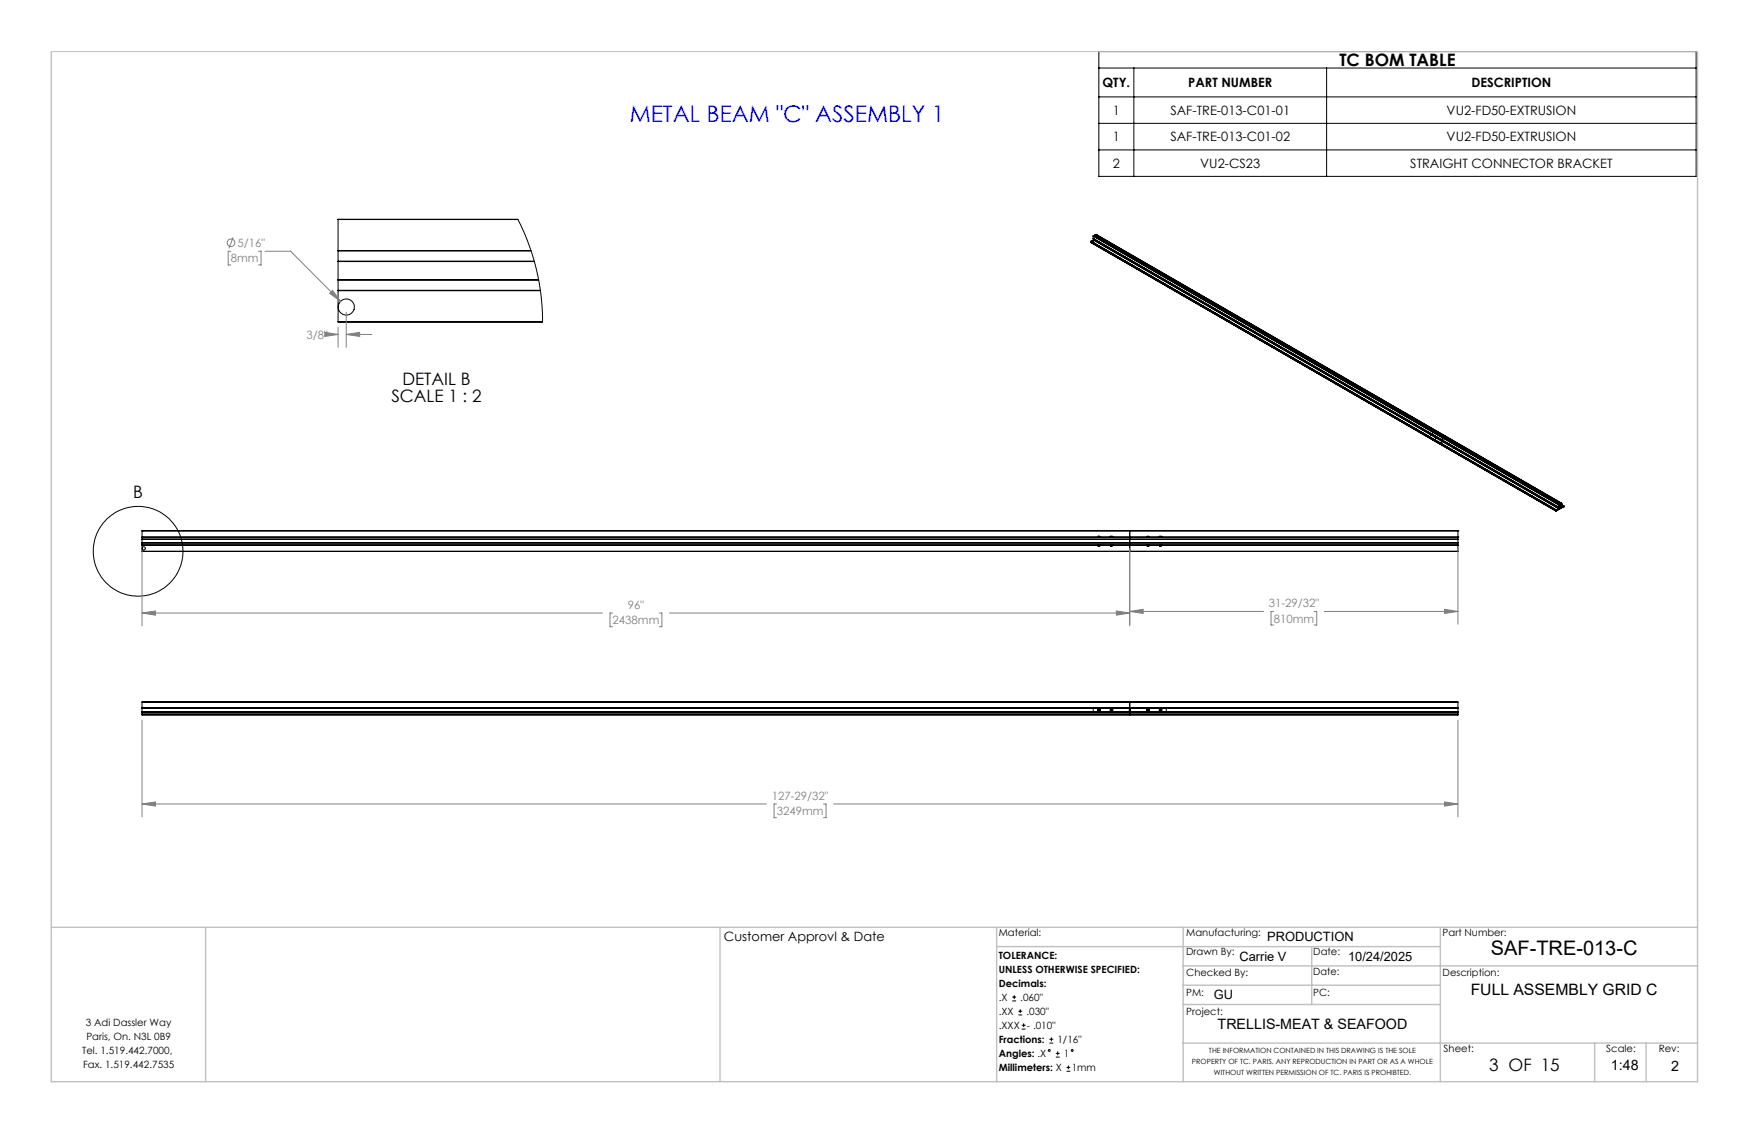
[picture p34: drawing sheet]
<svg xmlns="http://www.w3.org/2000/svg" width="432mm" height="279mm" viewBox="0 0 432 279" stroke-linecap="round" stroke-linejoin="round" font-family="sans-serif">
<defs><g id="words">
<text font-size="5.6" fill="#00f" x="155.5" y="30.2">METAL BEAM &quot;C&quot; ASSEMBLY 1</text>
<text font-size="4.9" x="368.1" y="235.8">SAF-TRE-013-C</text>
<g font-size="4.2">
<text x="330.7" y="16.3">TC BOM TABLE</text>
<text x="99.3" y="95">DETAIL B</text>
<text x="96.6" y="99.2">SCALE 1 : 2</text>
<text x="32.9" y="123">B</text>
<text x="367.6" y="264.2">3 OF 15</text>
</g>
<text font-size="3.9" x="363.1" y="245.6">FULL ASSEMBLY GRID C</text>
<g font-size="3.5">
<text x="300.6" y="253.9">TRELLIS-MEAT &amp; SEAFOOD</text>
<text x="397.7" y="264.2">1:48</text>
<text x="412.6" y="264.3">2</text>
</g>
<g font-size="3.2">
<text x="272.2" y="21.5">QTY.</text>
<text x="293.3" y="21.5">PART NUMBER</text>
<text x="363.3" y="21.5">DESCRIPTION</text>
<text x="274.7" y="28.4">1</text>
<text x="288.9" y="28.4">SAF-TRE-013-C01-01</text>
<text x="357.2" y="28.4">VU2-FD50-EXTRUSION</text>
<text x="274.7" y="34.9">1</text>
<text x="288.9" y="34.9">SAF-TRE-013-C01-02</text>
<text x="357.2" y="34.9">VU2-FD50-EXTRUSION</text>
<text x="274.7" y="41.5">2</text>
<text x="296.3" y="41.5">VU2-CS23</text>
<text x="348.2" y="41.5">STRAIGHT CONNECTOR BRACKET</text>
<text x="178.7" y="232.3">Customer Approvl &amp; Date</text>
<text x="312.9" y="232.3">PRODUCTION</text>
<text x="306" y="237.1">Carrie V</text>
<text x="332.8" y="237.1">10/24/2025</text>
<text x="299.7" y="246.6">GU</text>
</g>
<g font-size="2.8" fill="#808080">
<text x="57" y="64.8">8mm</text>
<text x="58.6" y="61">5/16&quot;</text>
<text x="75.7" y="83.6">3/8&quot;</text>
<text x="313.2" y="149.9">31-29/32&quot;</text>
<text x="151.2" y="154.1">2438mm</text>
<text x="155" y="150.3">96&quot;</text>
<text x="314.5" y="153.6">810mm</text>
<text x="190.5" y="197.4">127-29/32&quot;</text>
<text x="191.8" y="201.2">3249mm</text>
</g>
<g font-size="2.5">
<text x="246.6" y="231">Material:</text>
<text x="292.9" y="231">Manufacturing:</text>
<text x="356.2" y="231.1">Part Number:</text>
<text x="246.6" y="236.6">TOLERANCE:</text>
<text x="292.9" y="235.8">Drawn By:</text>
<text x="324.2" y="235.8">Date:</text>
<text x="246.6" y="240.1">UNLESS OTHERWISE SPECIFIED:</text>
<text x="246.6" y="243.6">Decimals:</text>
<text x="292.9" y="241">Checked By:</text>
<text x="292.9" y="245.7">PM:</text>
<text x="324.2" y="245.7">PC:</text>
<text x="324.2" y="240.7">Date:</text>
<text x="356.2" y="241">Description:</text>
<text x="246.6" y="247">.X</text>
<text x="246.6" y="250.5">.XX</text>
<text x="251.9" y="247">.060&quot;</text>
<text x="253.4" y="250.5">.030&quot;</text>
<text x="292.9" y="250.6">Project:</text>
<text x="21.2" y="253.2">3 Adi Dassler Way</text>
<text x="21.3" y="256.7">Paris, On. N3L 0B9</text>
<text x="246.6" y="257.4">Fractions:</text>
<text x="246.6" y="254">.XXX</text>
<text x="253.5" y="254">- .010&quot;</text>
<text x="261.1" y="257.4">1/16&quot;</text>
<text x="20.3" y="260.1">Tel. 1.519.442.7000,</text>
<text x="20.5" y="263.6">Fax. 1.519.442.7535</text>
<text x="246.6" y="260.9">Angles: .X</text>
<text x="262.6" y="260.9">1</text>
<text x="356.4" y="259.7">Sheet:</text>
<text x="396.6" y="259.7">Scale:</text>
<text x="409.5" y="259.7">Rev:</text>
<text x="246.6" y="264.4">Millimeters: X</text>
<text x="264.6" y="264.4">1mm</text>
</g>
<g font-size="1.8">
<text x="294.3" y="262.7">PROPERTY OF TC. PARIS. ANY REPRODUCTION IN PART OR AS A WHOLE</text>
<text x="298.5" y="259.9">THE INFORMATION CONTAINED IN THIS DRAWING IS THE SOLE</text>
<text x="299.7" y="265.4">WITHOUT WRITTEN PERMISSION OF TC. PARIS IS PROHIBTED.</text>
</g>
</g></defs>
<g fill="none" stroke="#000" stroke-width=".25">
<path d="M271.3 12.7h147.4v30.8h-147.4zM271.3 16.8h147.4M279.9 16.8v26.7M327.5 16.8v26.7M271.3 23.9h147.4M271.3 30.4h147.4M271.3 37h147.4M83.5 54.2l44.3-.1 2.4 5.2 2.2 6.9 1.1 6.3 .4 7-50.4-.1M83.5 54.2v7.6M83.5 54.2h44.4M269.3 59.5h.1M269.3 59.8v.1"/>
<path d="M269.3 59.9h.1M269.3 59.5l114.9 66.4M269.3 59.9l114.9 66.3M269.3 59.5l114.9 66.3M269.3 59.8l114.9 66.4M269.5 59.7l-.2 .1M269.5 59.7l.2 .1M269.6 59.4l.3 .1-.2 .1zM269.6 59.5h.3M269.6 59.7v.1M269.9 58.2h.1M269.9 58.8h.1"/>
<path d="M269.9 58.2v.6M269.9 59.4v.1M269.9 58.8l114.8 66.4M269.9 58.2l114.8 66.4M269.9 59.5h.1M269.9 59.5l-.2 .1M269.9 59.2h.1M269.9 59.2l83.4 48.1M269.9 59.2l-.6 .3M270.1 58.1h.1M270.1 58.1l86.2 49.8M270.1 58.1l-.2 .1"/>
<path d="M270.1 58.9v.4M270.4 58l86.2 49.8 .2-.2M270.4 58h.1M270.4 58l114.8 66.3M270.4 57.9l114.8 66.3M270.5 58.1l-.2 .1M270.6 57.9l86.2 49.7M270.6 57.9h.1M270.6 57.9h-.2M83.5 61.8v.1M83.5 64.5v.1M83.5 69v.1"/>
<path d="M83.5 71.6v.2M83.5 61.8h47.6M83.5 61.9h47.6M83.5 64.5h48.4M83.5 61.9v2.6M83.5 64.6v4.4M83.5 69.1v2.5M83.5 71.8v7.6M83.5 69.1h49.5M83.5 71.6h49.9M83.5 64.6h48.4M83.5 69h49.5"/>
<path d="M83.5 71.8h49.9M83.5 79.4h50.4M353 106.8v.3M353.2 107.2h.2l-.1 .2M353.3 107.1l-.1 .1M353.3 107.1l.2 .2-.1 .1M353.3 107.1l-.1 .2M353.3 107.2l.2 .2M353.3 107.2h.1M353.3 107.2v.1M353.3 107.3v.1M353.3 107.1l.2 .3"/>
<path d="M353.3 107.1h.1M353.3 107.2l.1 .1M353.3 107.4h.1M353.3 107.3l.1 .1M353.3 107.3h.1M353.4 107.1h.1M353.4 107.3v.1M353.4 107.4h-.1M353.4 107.1l.1 .2M353.4 107.4h.1M353.4 107.4l1 .5M353.5 107.4h.1"/>
<path d="M353.6 107.3h.1M354.4 107.8l.1 .3zM354.4 107.9h.1l-.1 .1M354.4 107.8l.2 .3M354.4 107.9h.1M354.4 107.9v.1M354.4 107.8v.1M354.4 107.8l.1 .3 1.6 .9M354.4 107.8l.2 .2M354.4 107.8h.1M354.4 107.9l.1 .1M354.4 108h.1"/>
<path d="M354.5 107.7l.1 .2M354.5 107.7h.1M354.5 108h-.1M354.6 108.1h.1M354.6 108h.1M354.6 107.9h.1M355.5 109.3h.1M355.5 109.4h.1M355.5 109.5v.1M355.5 109.6h.1M355.5 109.3v.1M355.5 109.5l28.7 16.6"/>
<path d="M355.7 109.5h-.2M356.1 108h.1M356.1 108.6h.1M356.1 108v.9M356.1 108l28.6 16.5M356.1 109h.1M356.1 109l1.4 .8M356.1 109l-.6 .3M356.2 108.7v.3M356.3 107.9h.1M356.3 107.9l28.6 16.5M356.3 107.9l-.2 .1"/>
<path d="M356.7 107.9l-.2 .1M356.8 107.6l28.6 16.5M357.5 109.7h.2M357.5 109.7l.1 .2M357.6 109.7h.1M357.5 109.7l.1 .1M357.5 109.7h.1M357.6 109.6l.2 .3M357.6 109.7l.1 .2M357.6 109.8v.1M357.6 109.7l.1 .1M357.6 109.7h-.1"/>
<path d="M357.6 109.6h.1M357.6 109.9h.1M357.6 109.7v.1M357.6 109.6l.1 .1M357.6 109.6l-.1 .1M357.6 109.6h.2M357.6 109.8h.1M357.7 109.6h.1M357.7 109.8l-.1 .1M357.7 109.7v.2M357.8 109.9h.1M357.8 109.9l.8 .5"/>
<path d="M358.6 110.3h.1M358.6 110.3l.1-.1 .1 .3 26 15M358.6 110.3l.2 .2zM358.6 110.3l.2 .2h-.1M358.6 110.3h.2v.2M358.7 110.3h.1M358.7 110.3v.1M358.7 110.4v.1M358.7 110.2h.1M358.7 110.2l.2 .3M358.7 110.3l.1 .2M358.7 110.5h.1"/>
<path d="M358.7 110.4l.1 .1M358.7 110.4h.1M358.8 110.2h.1M358.8 110.5h.1M358.8 110.5h-.1M358.8 110.5l26 15M358.9 110.5h.1M358.9 110.4h.1M359.3 110.5v.3M359.4 110.6v.2M35.1 133.1h324.8zM35.1 134.5h324.8z"/>
<path d="M35.1 132.6h.1M35.1 134h.1M35.1 131h.1M35.1 136.1h.1M35.1 131v5.1M35.1 132.6h324.8M35.1 134h324.8M35.1 131h324.8M35.1 136.1h324.8M271 132.5h.1M271 134.6h.1M271 134.6v.1"/>
<path d="M271 134.5l.1 .1M271.1 134.6h-.1M271.1 134.7h.1M271.1 132.5l-.1 .1M271.1 134.6l-.1 .1M271.1 132.4h.1M271.1 132.4h.5M271.1 132.4l-.1 .1M271.2 132.4h-.2M271.3 134.5l-.2 .1M271.4 134.5l-.3 .1M271.5 132.5h.1"/>
<path d="M271.5 132.5h-.4M271.6 134.7h-.5M271.6 132.4l-.6 .1M271.6 134.5v.1M271.6 132.4l-.1 .1M271.6 134.6l-.6 .1M271.6 132.5v.1M271.6 134.6h-.5M271.6 132.5l-.2 .1M271.6 132.5l-.5 .1M271.6 134.6h-.6M271.6 132.5h.1"/>
<path d="M274.1 132.5h.1M274.1 134.6h.1M274.1 134.6v.1M274.1 134.5l.1 .1M274.1 134.7h.1M274.2 132.5l-.1 .1M274.2 134.6h-.1M274.2 132.4h-.1M274.2 132.4h.1M274.2 134.6l-.1 .1M274.4 134.5l-.2 .1M274.5 134.5l-.3 .1"/>
<path d="M274.6 132.5h-.4M274.7 132.5h.1M274.7 134.5v.1M274.7 132.5h-.5M274.7 132.4l-.6 .1M274.7 134.7h-.5M274.7 132.4l-.1 .1M274.7 132.5v.1M274.7 134.6l-.5 .1M274.7 132.5l-.5 .1M274.7 132.5l-.2 .1M274.7 134.6h-.5"/>
<path d="M274.7 134.6h-.6M278.9 132.6h.1M278.9 133.1h.1M278.9 134h.1M278.9 134.5h.1M278.9 131h.1M278.9 136.1h.1M278.9 131v5.1M283.1 134.5l.1 .1M283.1 134.5h.1M283.1 132.5h.1M283.1 134.7h.1"/>
<path d="M283.2 132.5h-.1M283.2 134.6l-.1 .1M283.2 134.7h.2M283.4 134.6l-.3 .1M283.4 134.6h.2M283.6 134.6l-.4 .1M283.6 134.6h.1M283.7 132.4v.1M283.7 134.7h.1M283.7 132.4h-.6M283.7 132.4l-.5 .1M283.7 134.7h-.3"/>
<path d="M283.7 134.7h-.5M283.7 132.4h.1M283.7 132.5l-.1 .1M283.7 134.6h-.5M283.7 134.6v.1M283.7 132.5h-.6M283.7 134.6h-.3M286.2 132.5h.1M286.2 134.6h.1M286.2 134.6v.1M286.2 134.5l.1 .1M286.3 132.5l-.1 .1"/>
<path d="M286.3 134.6h-.1M286.3 134.7h.1M286.3 132.4h-.1M286.3 132.4h.1M286.3 132.4h.5M286.3 134.6l-.1 .1M286.3 132.4l-.1 .1M286.5 134.5l-.2 .1M286.7 134.5l-.4 .1M286.8 132.5h.1M286.8 132.5h-.5M286.8 132.4l-.6 .1"/>
<path d="M286.8 134.7h-.5M286.8 132.4v.1M286.8 132.5v.1M286.8 134.6l-.5 .1M286.8 132.5l-.4 .1M286.8 132.5l-.2 .1M286.8 134.6h-.5M286.8 134.6h-.6M359.9 132.6h.1M359.9 134h.1M359.9 131h.1M359.9 136.1h.1"/>
<path d="M359.9 131v5.1M384.2 126.1v.1M384.2 125.8v.1M384.6 125.7l.1 .1M384.7 125.2h.1M384.7 124.5v.1M384.7 124.6v.6M384.7 125.8l-.5 .3M384.8 124.7h.1M384.8 125.5h.1M384.8 125.7h.1M384.8 125.1h.1"/>
<path d="M384.8 125.1l-.1 .1M384.8 125.5l-.1 .3M384.8 125.5l-.6 .3M384.9 125.7h.1M384.9 124.7h.1M384.9 124.7l-.1 .1M384.9 124.7v1M384.9 125.7l-.7 .2M384.9 125.7h-.1M384.9 124.4v.1M384.9 124.5l-.1 .1M384.9 124.4l-.2 .1"/>
<path d="M385 124.7h.1M385 125.6v.1M385 124.7v1M385 125.3l.2 .2M385.2 125.5h.1M385.2 125.5l-.2 .2M385.2 124.3h.1M385.2 124.2h.1M385.2 124.2v.1M385.2 124.6l-.2 .1M385.2 124.3l.2 .1M385.3 124.5h.1"/>
<path d="M385.3 124.7l.1 .1M385.3 124.5l-.1 1M385.3 125.1l.1 .1M385.4 124.4h.1M385.4 124.2h.1M385.4 124.8h.1M385.4 124.5h.1M385.4 125.4h.1M385.4 125.2h.1M385.4 124.4l-.6 .3M385.4 124.2v.2M385.4 124.5v.3"/>
<path d="M385.4 125.2v.2M385.4 124.2l-.2 .1M385.4 124.5h-.1M385.4 125.4h-.1M385.4 124.1v.7M385.4 125.3v.1M385.4 124.5l.6 .3M385.4 124.1l-.2 .1M385.8 125l.2 .1M386 124.8h.1M386 124.8v.1M386 125.1h.1"/>
<path d="M386 124.9l-.6 .3v.2M386 124.8l-.6 .4M386 125.1l-.6 .3M386 125.1l-1.8 1.1M35.1 175.8h324.8zM35.1 176.4h324.8M35.1 174.7l324.8 .1zM35.1 175.6v.1M35.1 176.2v.1M35.1 175.6h324.8M35.1 176.4v-3.2h324.8v3.2M35.1 176.2h324.8"/>
<path d="M35.1 173.3h324.8M269.9 174.8v.8M271.1 175l.1 .4a.27 .27 0 0 1 0-.4 .27 .27 0 0 1 .4 .1 .27 .27 0 0 1-.2 .4h-.3l-.1-.2M271.1 175l-.1 .3M271.1 175a.32 .32 0 0 1 .5 0 .32 .32 0 0 1-.2 .5 .32 .32 0 0 1-.4-.2M271.1 175.3l.2 .1M271.1 175.2v.1M271.3 175.1l-.2 .1M271.3 175.1l.2 .1M271.5 175.3l-.2 .1M271.5 175.2v.1M274.2 175l.1 .4a.28 .28 0 0 1 0-.4 .28 .28 0 0 1 .4 .1 .28 .28 0 0 1-.1 .4h-.4l-.1-.2"/>
<path d="M274.2 175l-.1 .3M274.2 175a.31 .31 0 0 1 .5 .1 .31 .31 0 0 1-.2 .4 .31 .31 0 0 1-.4-.2M274.2 175.3l.2 .1M274.2 175.2v.1M274.4 175.1l.2 .1M274.4 175.1l-.2 .1M274.6 175.3l-.2 .1M274.6 175.2v.1M278.8 174.8v.8M278.9 175.6v.1M278.9 175.8h.1M278.9 176.2v.1"/>
<path d="M278.9 173.2v3.3M278.9 174.7v.1M279 174.8v.8M283.2 175.3l.1 .1M283.3 175.1l-.1 .2M283.3 175.4h.2M283.3 175.1h.2M283.4 174.9a.29 .29 0 0 0-.3 .3 .29 .29 0 0 0 .3 .3 .29 .29 0 0 0 .2-.4h-.4l.4-.1M283.4 174.9l.2 .1M283.4 174.9a.31 .31 0 0 0-.3 .5 .31 .31 0 0 0 .5 .1 .31 .31 0 0 0 0-.5M283.5 175.1l.1 .2M283.6 175.3l-.1 .1"/>
<path d="M286.3 175l.1 .4a.29 .29 0 0 1 .1-.4 .29 .29 0 0 1 .4 .2 .29 .29 0 0 1-.3 .3l-.4-.2M286.3 175l-.1 .3M286.3 175a.33 .33 0 0 1 .5 .1 .33 .33 0 0 1-.2 .5 .33 .33 0 0 1-.4-.3M286.4 175.3l.1 .1M286.4 175.2v.1M286.5 175.1l-.1 .1M286.5 175.1l.2 .1M286.7 175.3l-.2 .1M286.7 175.2v.1M287.9 174.8v.8M359.9 175.6v.1M359.9 176.2v.1"/>
<path d="M249.9 247.1h1M249.9 246.1h1M250.4 245.6v1M251.4 250.5h1M251.4 249.6h1M251.9 249.1v.9M252.2 254h1M252.2 253h1M252.7 252.6v.9M259.1 257.5h.9M259.1 256.5h.9M259.6 256v1"/>
<path d="M260.7 260h.9M261.1 259.5v1M260.7 260.9h.9M263.3 264.4h.9M263.3 263.5h.9M263.8 263v.9"/>
<circle cx="85.5" cy="75.8" r="2"/>
<circle cx="353.4" cy="107.3" r=".1"/>
<circle cx="357.6" cy="109.8" r=".1"/>
<circle cx="34.1" cy="136.1" r="11.1"/>
<circle cx="35.5" cy="135.3" r=".39"/>
<circle cx="271.3" cy="175.2" r=".22"/>
<circle cx="274.4" cy="175.2" r=".23"/>
<circle cx="283.4" cy="175.3" r=".22"/>
<circle cx="286.5" cy="175.2" r=".22"/>
<circle cx="259.1" cy="259.3" r=".23"/>
<circle cx="264.7" cy="259.3" r=".23"/>
</g>
<g fill="none" stroke="#808080" stroke-width=".25">
<path d="M57.6 58.6l-1.1 2.7M57 62h-.7v3.4h.7M63.8 62h.7v3.4h-.7M65.4 62h6.4l12.3 12.4M81.4 72.4l.7-.7 2 2.7zM85.5 77v8.7M80.2 82l3.3 .5-3.3 .5zM82.1 82.5h1.4M83.5 80.8v4.9M85.5 82.5l3.3-.5v1zM85.5 82.5h6.3M35.1 135.8v18.7"/>
<path d="M278.9 135.3v19.2M359.9 135.3v18.8M35.1 151.3l3.3-.5v1zM35.1 151.3h113.6M151.2 151.3h-.6v3.4h.6M162.8 151.3h.6v3.4h-.6M165.3 151.3h113.6M275.6 150.8l3.3 .5-3.3 .5zM278.9 150.9l3.3-.5v1zM278.9 150.9h33.1M314.4 150.9h-.6v3.4h.6M324.4 150.9h.7v3.4h-.7"/>
<path d="M326.9 150.9h33M356.7 150.4l3.2 .5-3.2 .5zM35.1 177.7v23.9M359.9 177.7v23.9M35.1 198.4l3.3-.5v1.1zM35.1 198.4h154.1M191.7 198.4h-.6v3.4h.6M203.3 198.4h.6v3.4h-.6M205.8 198.4h154.1M356.7 197.9l3.2 .5-3.2 .6z"/>
<circle cx="57.1" cy="59.9" r=".94"/>
</g>
<path d="M12.7 12.7h406.4" fill="none" stroke="#c0c0c0" stroke-width=".25"/>
<g fill="none" stroke="#c0c0c0" stroke-width=".35">
<path d="M12.7 12.7v254.3h406.4v-254.3M12.7 228.9h406.4M50.8 228.9v38.1M177.8 228.9v38.1M246.1 233.6h109.5M246.1 228.9v38.1M292.1 238.4h127M292.1 228.9v38.1M323.8 233.6v14.3M355.6 228.9v38.1M292.1 257.5h127M292.1 243.2h63.5"/>
<path d="M292.1 247.9h63.5M393.7 257.5v9.5M406.4 257.5v9.5"/>
</g>
<path d="M35.1 198.4l3.3-.5v1.1zM356.7 197.9l3.2 .5-3.2 .6zM275.6 150.8l3.3 .5-3.3 .5zM35.1 151.3l3.3-.5v1zM356.7 150.4l3.2 .5-3.2 .5zM278.9 150.9l3.3-.5v1zM82.1 71.7l-.7 .7 2.7 2zM85.5 82.5l3.3-.5v1zM80.2 82l3.3 .5-3.3 .5z" fill="#808080"/>
<use href="#words"/>
</svg>
